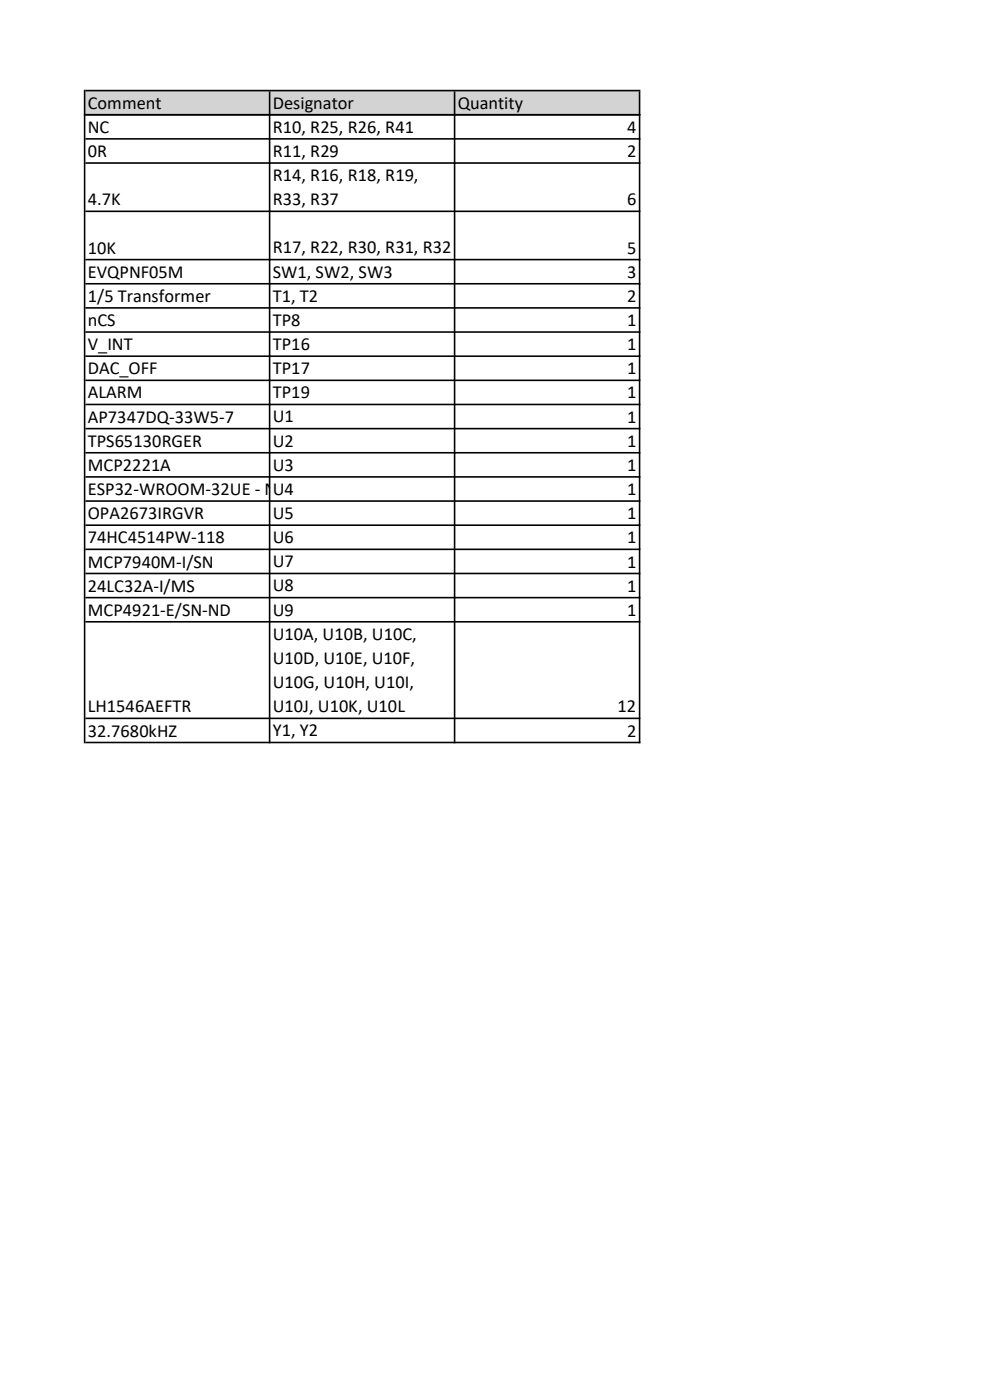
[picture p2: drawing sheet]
<svg xmlns="http://www.w3.org/2000/svg" width="210mm" height="297mm" viewBox="0 0 210 297" stroke-linecap="round" stroke-linejoin="round" font-family="sans-serif">
<defs><g id="words">
<g font-size="3.9">
<text x="18.6" y="23.1">Comment</text>
<text x="57.9" y="23.1">Designator</text>
<text x="97.1" y="23.1">Quantity</text>
<text x="18.6" y="28.2">NC</text>
<text x="57.9" y="28.2">R10, R25, R26, R41</text>
<text x="133" y="28.2">4</text>
<text x="18.6" y="33.3">0R</text>
<text x="57.9" y="33.3">R11, R29</text>
<text x="133" y="33.3">2</text>
<text x="57.9" y="38.4">R14, R16, R18, R19,</text>
<text x="18.6" y="43.6">4.7K</text>
<text x="57.9" y="43.5">R33, R37</text>
<text x="133" y="43.6">6</text>
<text x="18.6" y="53.8">10K</text>
<text x="57.9" y="53.8">R17, R22, R30, R31, R32</text>
<text x="133" y="53.8">5</text>
<text x="18.6" y="58.9">EVQPNF05M</text>
<text x="57.9" y="58.9">SW1, SW2, SW3</text>
<text x="133" y="58.9">3</text>
<text x="18.6" y="64.1">1/5 Transformer</text>
<text x="57.9" y="64">T1, T2</text>
<text x="133" y="64.1">2</text>
<text x="18.6" y="69.2">nCS</text>
<text x="57.9" y="69.1">TP8</text>
<text x="133" y="69.2">1</text>
<text x="18.6" y="74.3">V_INT</text>
<text x="57.9" y="74.3">TP16</text>
<text x="133" y="74.3">1</text>
<text x="18.6" y="79.4">DAC_OFF</text>
<text x="57.9" y="79.4">TP17</text>
<text x="133" y="79.4">1</text>
<text x="18.6" y="84.5">ALARM</text>
<text x="18.6" y="89.7">AP7347DQ-33W5-7</text>
<text x="57.9" y="84.5">TP19</text>
<text x="57.9" y="89.6">U1</text>
<text x="133" y="84.5">1</text>
<text x="133" y="89.7">1</text>
<text x="18.6" y="94.8">TPS65130RGER</text>
<text x="57.9" y="94.7">U2</text>
<text x="133" y="94.8">1</text>
<text x="18.6" y="99.9">MCP2221A</text>
<text x="57.9" y="99.9">U3</text>
<text x="133" y="99.9">1</text>
<text x="18.6" y="105">ESP32-WROOM-32UE - N4</text>
<text x="57.9" y="105">U4</text>
<text x="133" y="105">1</text>
<text x="18.6" y="110.2">OPA2673IRGVR</text>
<text x="57.9" y="110.1">U5</text>
<text x="133" y="110.2">1</text>
<text x="18.6" y="115.3">74HC4514PW-118</text>
<text x="57.9" y="115.2">U6</text>
<text x="133" y="115.3">1</text>
<text x="18.6" y="120.4">MCP7940M-I/SN</text>
<text x="18.6" y="125.5">24LC32A-I/MS</text>
<text x="57.9" y="120.4">U7</text>
<text x="57.9" y="125.5">U8</text>
<text x="133" y="120.4">1</text>
<text x="133" y="125.5">1</text>
<text x="18.6" y="130.6">MCP4921-E/SN-ND</text>
<text x="57.9" y="130.6">U9</text>
<text x="133" y="130.6">1</text>
<text x="57.9" y="135.7">U10A, U10B, U10C,</text>
<text x="57.9" y="140.8">U10D, U10E, U10F,</text>
<text x="57.9" y="146">U10G, U10H, U10I,</text>
<text x="18.6" y="151.1">LH1546AEFTR</text>
<text x="57.9" y="151.1">U10J, U10K, U10L</text>
<text x="131" y="151.1">12</text>
<text x="18.6" y="156.3">32.7680kHZ</text>
<text x="57.9" y="156.2">Y1, Y2</text>
<text x="133" y="156.3">2</text>
</g>
</g></defs>
<path d="M18.1 19.4h117.6v5h-117.6z" fill="#d3d3d3"/>
<g fill="#000">
<path d="M17.8 19h.3v5.5h-.3zM57 19.4h.4v5.1h-.4zM96.3 19.4h.3v5.1h-.3zM135.5 19.4h.3v5.1h-.3z" fill-rule="evenodd"/>
<path d="M18.1 19h117.7v.4h-117.7zM18.1 24.2h117.7v.3h-117.7z" fill-rule="evenodd"/>
<path d="M17.8 24.2h.3v133.5h-.3zM57 24.5h.4v133.2h-.4zM96.3 24.5h.3v133.2h-.3zM135.5 24.5h.3v133.2h-.3z" fill-rule="evenodd"/>
<path d="M18.1 24.2h117.7v.3h-117.7zM18.1 29.3h117.7v.3h-117.7zM18.1 34.4h117.7v.4h-117.7zM18.1 44.7h117.7v.3h-117.7zM18.1 54.9h117.7v.3h-117.7zM18.1 60h117.7v.4h-117.7zM18.1 65.2h117.7v.3h-117.7zM18.1 70.3h117.7v.3h-117.7zM18.1 75.4h117.7v.3h-117.7zM18.1 80.5h117.7v.4h-117.7zM18.1 85.6h117.7v.4h-117.7zM18.1 90.8h117.7v.3h-117.7zM18.1 95.9h117.7v.3h-117.7zM18.1 101h117.7v.3h-117.7zM18.1 106.1h117.7v.4h-117.7zM18.1 111.3h117.7v.3h-117.7zM18.1 116.4h117.7v.3h-117.7zM18.1 121.5h117.7v.3h-117.7zM18.1 126.6h117.7v.4h-117.7zM18.1 131.7h117.7v.4h-117.7zM18.1 152.2h117.7v.4h-117.7zM18.1 157.4h117.7v.3h-117.7z" fill-rule="evenodd"/>
</g>
<use href="#words"/>
</svg>
